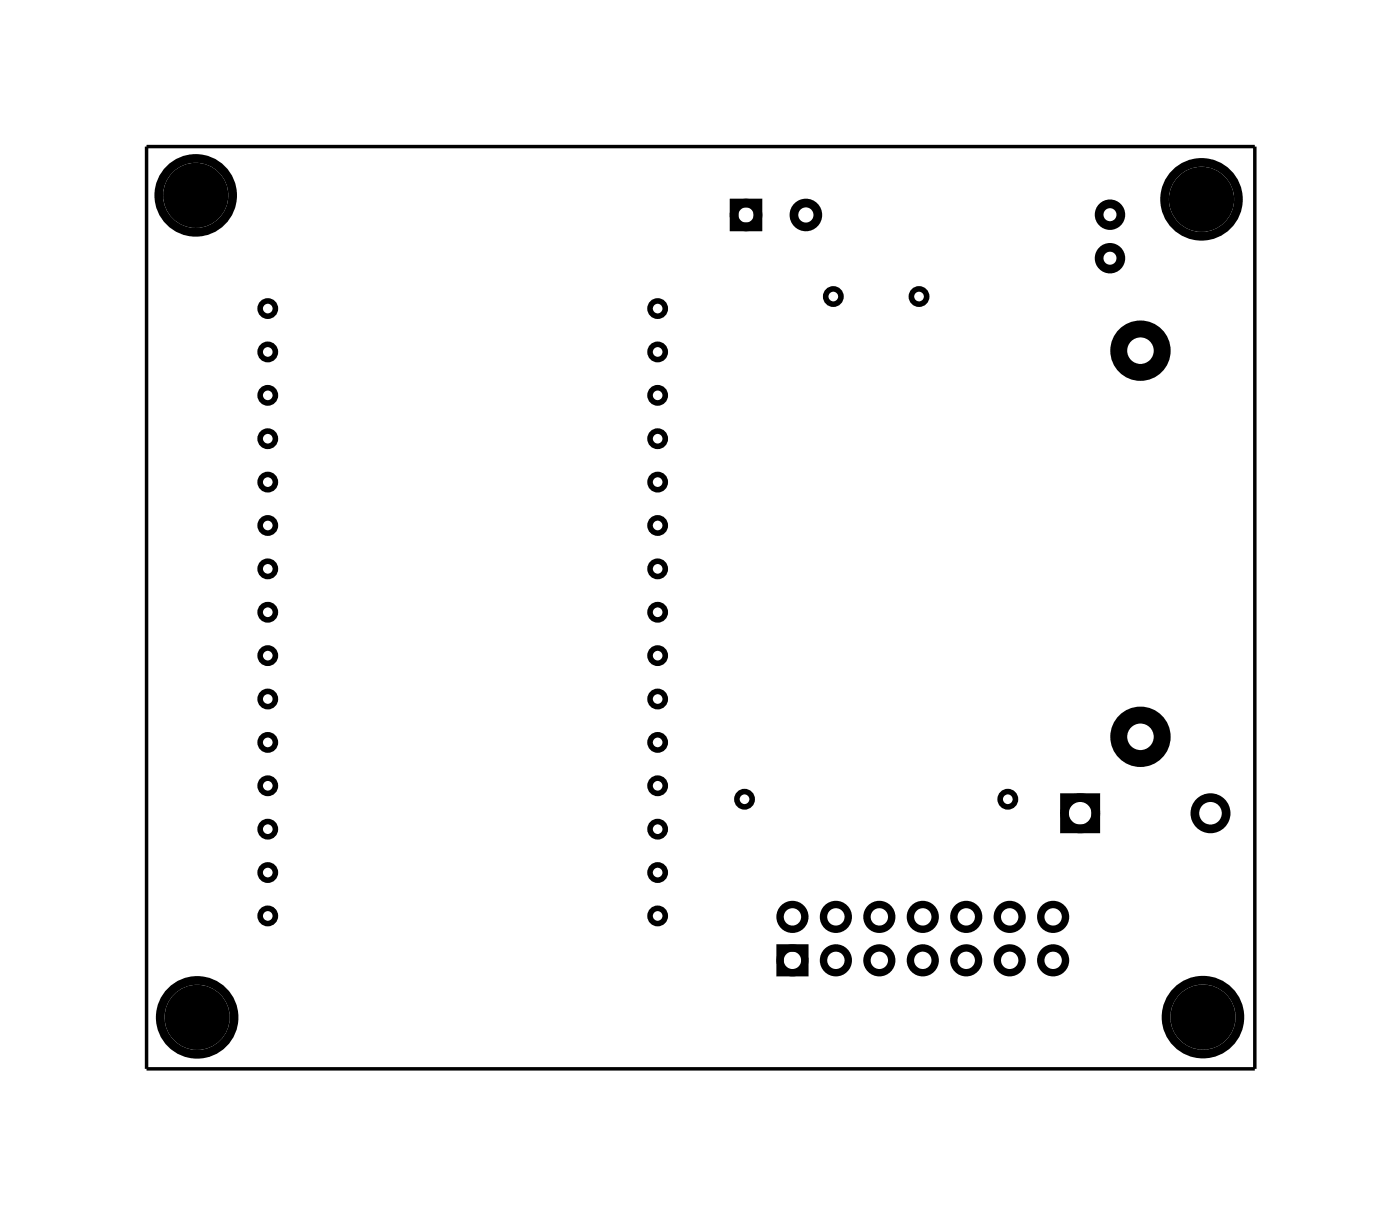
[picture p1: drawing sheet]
<svg xmlns="http://www.w3.org/2000/svg" width="82mm" height="71mm" viewBox="0 0 82 71" stroke-linecap="round" stroke-linejoin="round" font-family="sans-serif">
<path d="M8.6 8.6h64.8v53.9h-64.8z" fill="none" stroke="#000" stroke-width=".2"/>
<g fill="none" stroke="#000" stroke-width=".32">
<circle cx="15.7" cy="18" r=".45"/>
<circle cx="38.4" cy="18" r=".45"/>
<circle cx="48.7" cy="17.3" r=".45"/>
<circle cx="53.7" cy="17.3" r=".45"/>
<circle cx="15.7" cy="30.7" r=".45"/>
<circle cx="15.7" cy="28.2" r=".45"/>
<circle cx="15.7" cy="23.1" r=".45"/>
<circle cx="15.7" cy="25.6" r=".45"/>
<circle cx="15.7" cy="20.6" r=".45"/>
<circle cx="15.7" cy="33.3" r=".45"/>
<circle cx="15.7" cy="35.8" r=".45"/>
<circle cx="15.7" cy="38.3" r=".45"/>
<circle cx="38.4" cy="28.2" r=".45"/>
<circle cx="38.4" cy="20.6" r=".45"/>
<circle cx="38.4" cy="30.7" r=".45"/>
<circle cx="38.4" cy="25.6" r=".45"/>
<circle cx="38.4" cy="23.1" r=".45"/>
<circle cx="38.4" cy="38.3" r=".45"/>
<circle cx="38.4" cy="35.8" r=".45"/>
<circle cx="38.4" cy="33.3" r=".45"/>
<circle cx="15.7" cy="45.9" r=".45"/>
<circle cx="15.7" cy="51" r=".45"/>
<circle cx="15.7" cy="53.5" r=".45"/>
<circle cx="15.7" cy="48.5" r=".45"/>
<circle cx="15.7" cy="43.4" r=".45"/>
<circle cx="15.7" cy="40.9" r=".45"/>
<circle cx="38.4" cy="45.9" r=".45"/>
<circle cx="38.4" cy="51" r=".45"/>
<circle cx="38.4" cy="53.5" r=".45"/>
<circle cx="38.4" cy="48.5" r=".45"/>
<circle cx="38.4" cy="43.4" r=".45"/>
<circle cx="38.4" cy="40.9" r=".45"/>
<circle cx="43.5" cy="46.7" r=".45"/>
<circle cx="58.9" cy="46.7" r=".45"/>
</g>
<g fill="none" stroke="#000" stroke-width=".51">
<path d="M42.9 11.9h1.4v1.4h-1.4zM62.2 46.6h1.9v1.9h-1.9z"/>
<circle cx="11.4" cy="11.4" r="2.16"/>
<circle cx="43.6" cy="12.6" r=".7"/>
<circle cx="47.1" cy="12.6" r=".7"/>
<circle cx="64.9" cy="12.6" r=".64"/>
<circle cx="64.9" cy="15.1" r=".64"/>
<circle cx="70.2" cy="11.7" r="2.16"/>
<circle cx="11.5" cy="59.5" r="2.16"/>
<circle cx="63.1" cy="47.5" r=".91"/>
<circle cx="70.3" cy="59.5" r="2.16"/>
<circle cx="70.8" cy="47.5" r=".91"/>
</g>
<g fill="#000">
<circle cx="11.4" cy="11.4" r="1.91"/>
<circle cx="70.2" cy="11.7" r="1.91"/>
<circle cx="11.5" cy="59.5" r="1.91"/>
<circle cx="70.3" cy="59.5" r="1.91"/>
</g>
<g fill="none" stroke="#000" stroke-width=".99" stroke-linecap="butt">
<circle cx="66.7" cy="20.5" r="1.27"/>
<circle cx="66.7" cy="43.1" r="1.27"/>
</g>
<g fill="none" stroke="#000" stroke-width=".43">
<path d="M45.6 55.4h1.5v1.5h-1.5z"/>
<circle cx="46.3" cy="56.1" r=".72"/>
<circle cx="46.3" cy="53.6" r=".72"/>
<circle cx="48.9" cy="56.1" r=".72"/>
<circle cx="48.9" cy="53.6" r=".72"/>
<circle cx="51.4" cy="56.1" r=".72"/>
<circle cx="51.4" cy="53.6" r=".72"/>
<circle cx="53.9" cy="56.1" r=".72"/>
<circle cx="53.9" cy="53.6" r=".72"/>
<circle cx="56.5" cy="56.1" r=".72"/>
<circle cx="56.5" cy="53.6" r=".72"/>
<circle cx="59" cy="56.1" r=".72"/>
<circle cx="59" cy="53.6" r=".72"/>
<circle cx="61.6" cy="56.1" r=".72"/>
<circle cx="61.6" cy="53.6" r=".72"/>
</g>
</svg>
